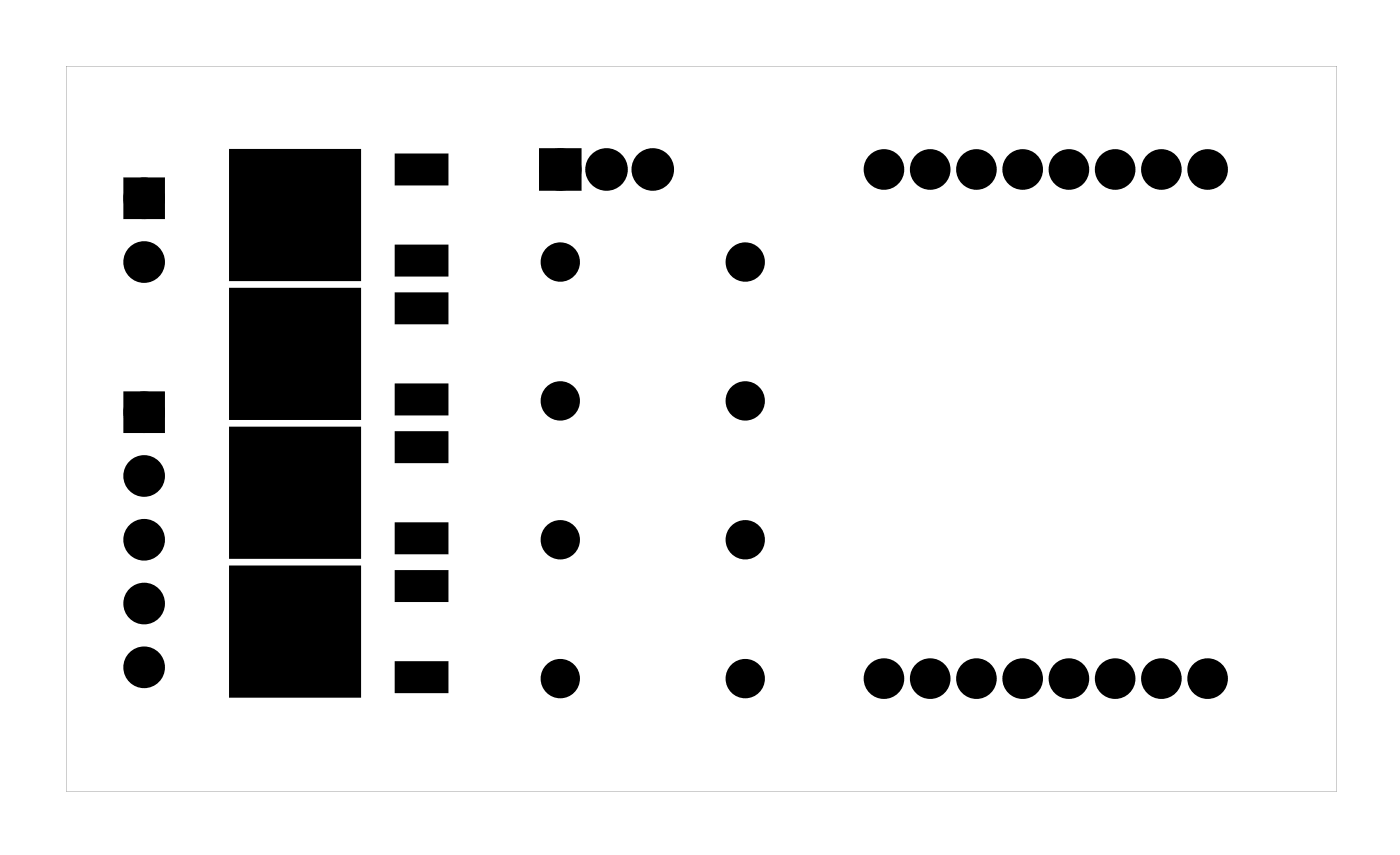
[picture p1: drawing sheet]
<svg xmlns="http://www.w3.org/2000/svg" width="77mm" height="47mm" viewBox="0 0 77 47" stroke-linecap="round" stroke-linejoin="round" font-family="sans-serif">
<g fill="#000">
<path d="M7.2 10.1h1.5v1.5h-1.5zM12.7 8.3h7v7h-7zM21.8 16.2h2.7v1.5h-2.7zM21.8 8.6h2.7v1.5h-2.7zM21.8 13.6h2.7v1.5h-2.7zM30 8.5h1.6v1.6h-1.6zM7.2 21.9h1.5v1.5h-1.5zM12.7 31.2h7v7h-7zM12.7 23.5h7v7h-7zM12.7 15.9h7v7h-7zM21.8 31.4h2.7v1.5h-2.7zM21.8 36.4h2.7v1.5h-2.7z"/>
<path d="M21.8 23.8h2.7v1.5h-2.7zM21.8 28.8h2.7v1.5h-2.7zM21.8 21.2h2.7v1.5h-2.7z"/>
<path d="M3.6 3.6h69.8v39.8h-69.8zM3.6 3.6v39.8h69.8v-39.8z"/>
</g>
<g fill="#000">
<circle cx="7.9" cy="14.4" r=".76"/>
<circle cx="7.9" cy="10.9" r=".76"/>
<circle cx="30.8" cy="9.3" r=".79"/>
<circle cx="30.8" cy="14.4" r=".7"/>
<circle cx="33.3" cy="9.3" r=".79"/>
<circle cx="35.9" cy="9.3" r=".79"/>
<circle cx="40.9" cy="14.4" r=".7"/>
<circle cx="48.6" cy="9.3" r=".72"/>
<circle cx="51.1" cy="9.3" r=".72"/>
<circle cx="53.6" cy="9.3" r=".72"/>
<circle cx="56.2" cy="9.3" r=".72"/>
<circle cx="58.7" cy="9.3" r=".72"/>
<circle cx="61.3" cy="9.3" r=".72"/>
<circle cx="63.8" cy="9.3" r=".72"/>
<circle cx="66.3" cy="9.3" r=".72"/>
<circle cx="7.9" cy="26.1" r=".76"/>
<circle cx="7.9" cy="36.6" r=".76"/>
<circle cx="7.9" cy="22.6" r=".76"/>
<circle cx="7.9" cy="33.1" r=".76"/>
<circle cx="7.9" cy="29.6" r=".76"/>
<circle cx="30.8" cy="22" r=".7"/>
<circle cx="30.8" cy="37.2" r=".7"/>
<circle cx="30.8" cy="29.6" r=".7"/>
<circle cx="40.9" cy="22" r=".7"/>
<circle cx="40.9" cy="37.2" r=".7"/>
<circle cx="40.9" cy="29.6" r=".7"/>
<circle cx="48.6" cy="37.2" r=".72"/>
<circle cx="51.1" cy="37.2" r=".72"/>
<circle cx="53.6" cy="37.2" r=".72"/>
<circle cx="56.2" cy="37.2" r=".72"/>
<circle cx="58.7" cy="37.2" r=".72"/>
<circle cx="61.3" cy="37.2" r=".72"/>
<circle cx="63.8" cy="37.2" r=".72"/>
<circle cx="66.3" cy="37.2" r=".72"/>
</g>
<g fill="none" stroke="#000" stroke-width=".76" stroke-linecap="butt">
<path d="M7.2 10.1h1.5v1.5h-1.5zM30 8.5h1.6v1.6h-1.6zM7.2 21.9h1.5v1.5h-1.5z"/>
<circle cx="7.9" cy="14.4" r=".76"/>
<circle cx="7.9" cy="10.9" r=".76"/>
<circle cx="30.8" cy="9.3" r=".79"/>
<circle cx="30.8" cy="14.4" r=".7"/>
<circle cx="33.3" cy="9.3" r=".79"/>
<circle cx="35.9" cy="9.3" r=".79"/>
<circle cx="40.9" cy="14.4" r=".7"/>
<circle cx="7.9" cy="26.1" r=".76"/>
<circle cx="7.9" cy="33.1" r=".76"/>
<circle cx="7.9" cy="22.6" r=".76"/>
<circle cx="7.9" cy="29.6" r=".76"/>
<circle cx="7.9" cy="36.6" r=".76"/>
<circle cx="30.8" cy="29.6" r=".7"/>
<circle cx="30.8" cy="22" r=".7"/>
<circle cx="30.8" cy="37.2" r=".7"/>
<circle cx="40.9" cy="29.6" r=".7"/>
<circle cx="40.9" cy="22" r=".7"/>
<circle cx="40.9" cy="37.2" r=".7"/>
</g>
<path d="M12.7 15.9h7v7h-7zM12.7 8.3h7v7h-7zM21.8 16.2h2.7v1.5h-2.7zM21.8 8.6h2.7v1.5h-2.7zM21.8 13.6h2.7v1.5h-2.7zM12.7 31.2h7v7h-7zM12.7 23.5h7v7h-7zM21.8 31.4h2.7v1.5h-2.7zM21.8 36.4h2.7v1.5h-2.7zM21.8 23.8h2.7v1.5h-2.7zM21.8 28.8h2.7v1.5h-2.7zM21.8 21.2h2.7v1.5h-2.7z" fill="none" stroke="#000" stroke-width=".25"/>
<g fill="none" stroke="#000" stroke-width=".78" stroke-linecap="butt">
<circle cx="48.6" cy="9.3" r=".72"/>
<circle cx="51.1" cy="9.3" r=".72"/>
<circle cx="53.6" cy="9.3" r=".72"/>
<circle cx="56.2" cy="9.3" r=".72"/>
<circle cx="58.7" cy="9.3" r=".72"/>
<circle cx="61.3" cy="9.3" r=".72"/>
<circle cx="63.8" cy="9.3" r=".72"/>
<circle cx="66.3" cy="9.3" r=".72"/>
<circle cx="48.6" cy="37.2" r=".72"/>
<circle cx="51.1" cy="37.2" r=".72"/>
<circle cx="53.6" cy="37.2" r=".72"/>
<circle cx="56.2" cy="37.2" r=".72"/>
<circle cx="58.7" cy="37.2" r=".72"/>
<circle cx="61.3" cy="37.2" r=".72"/>
<circle cx="63.8" cy="37.2" r=".72"/>
<circle cx="66.3" cy="37.2" r=".72"/>
</g>
</svg>
